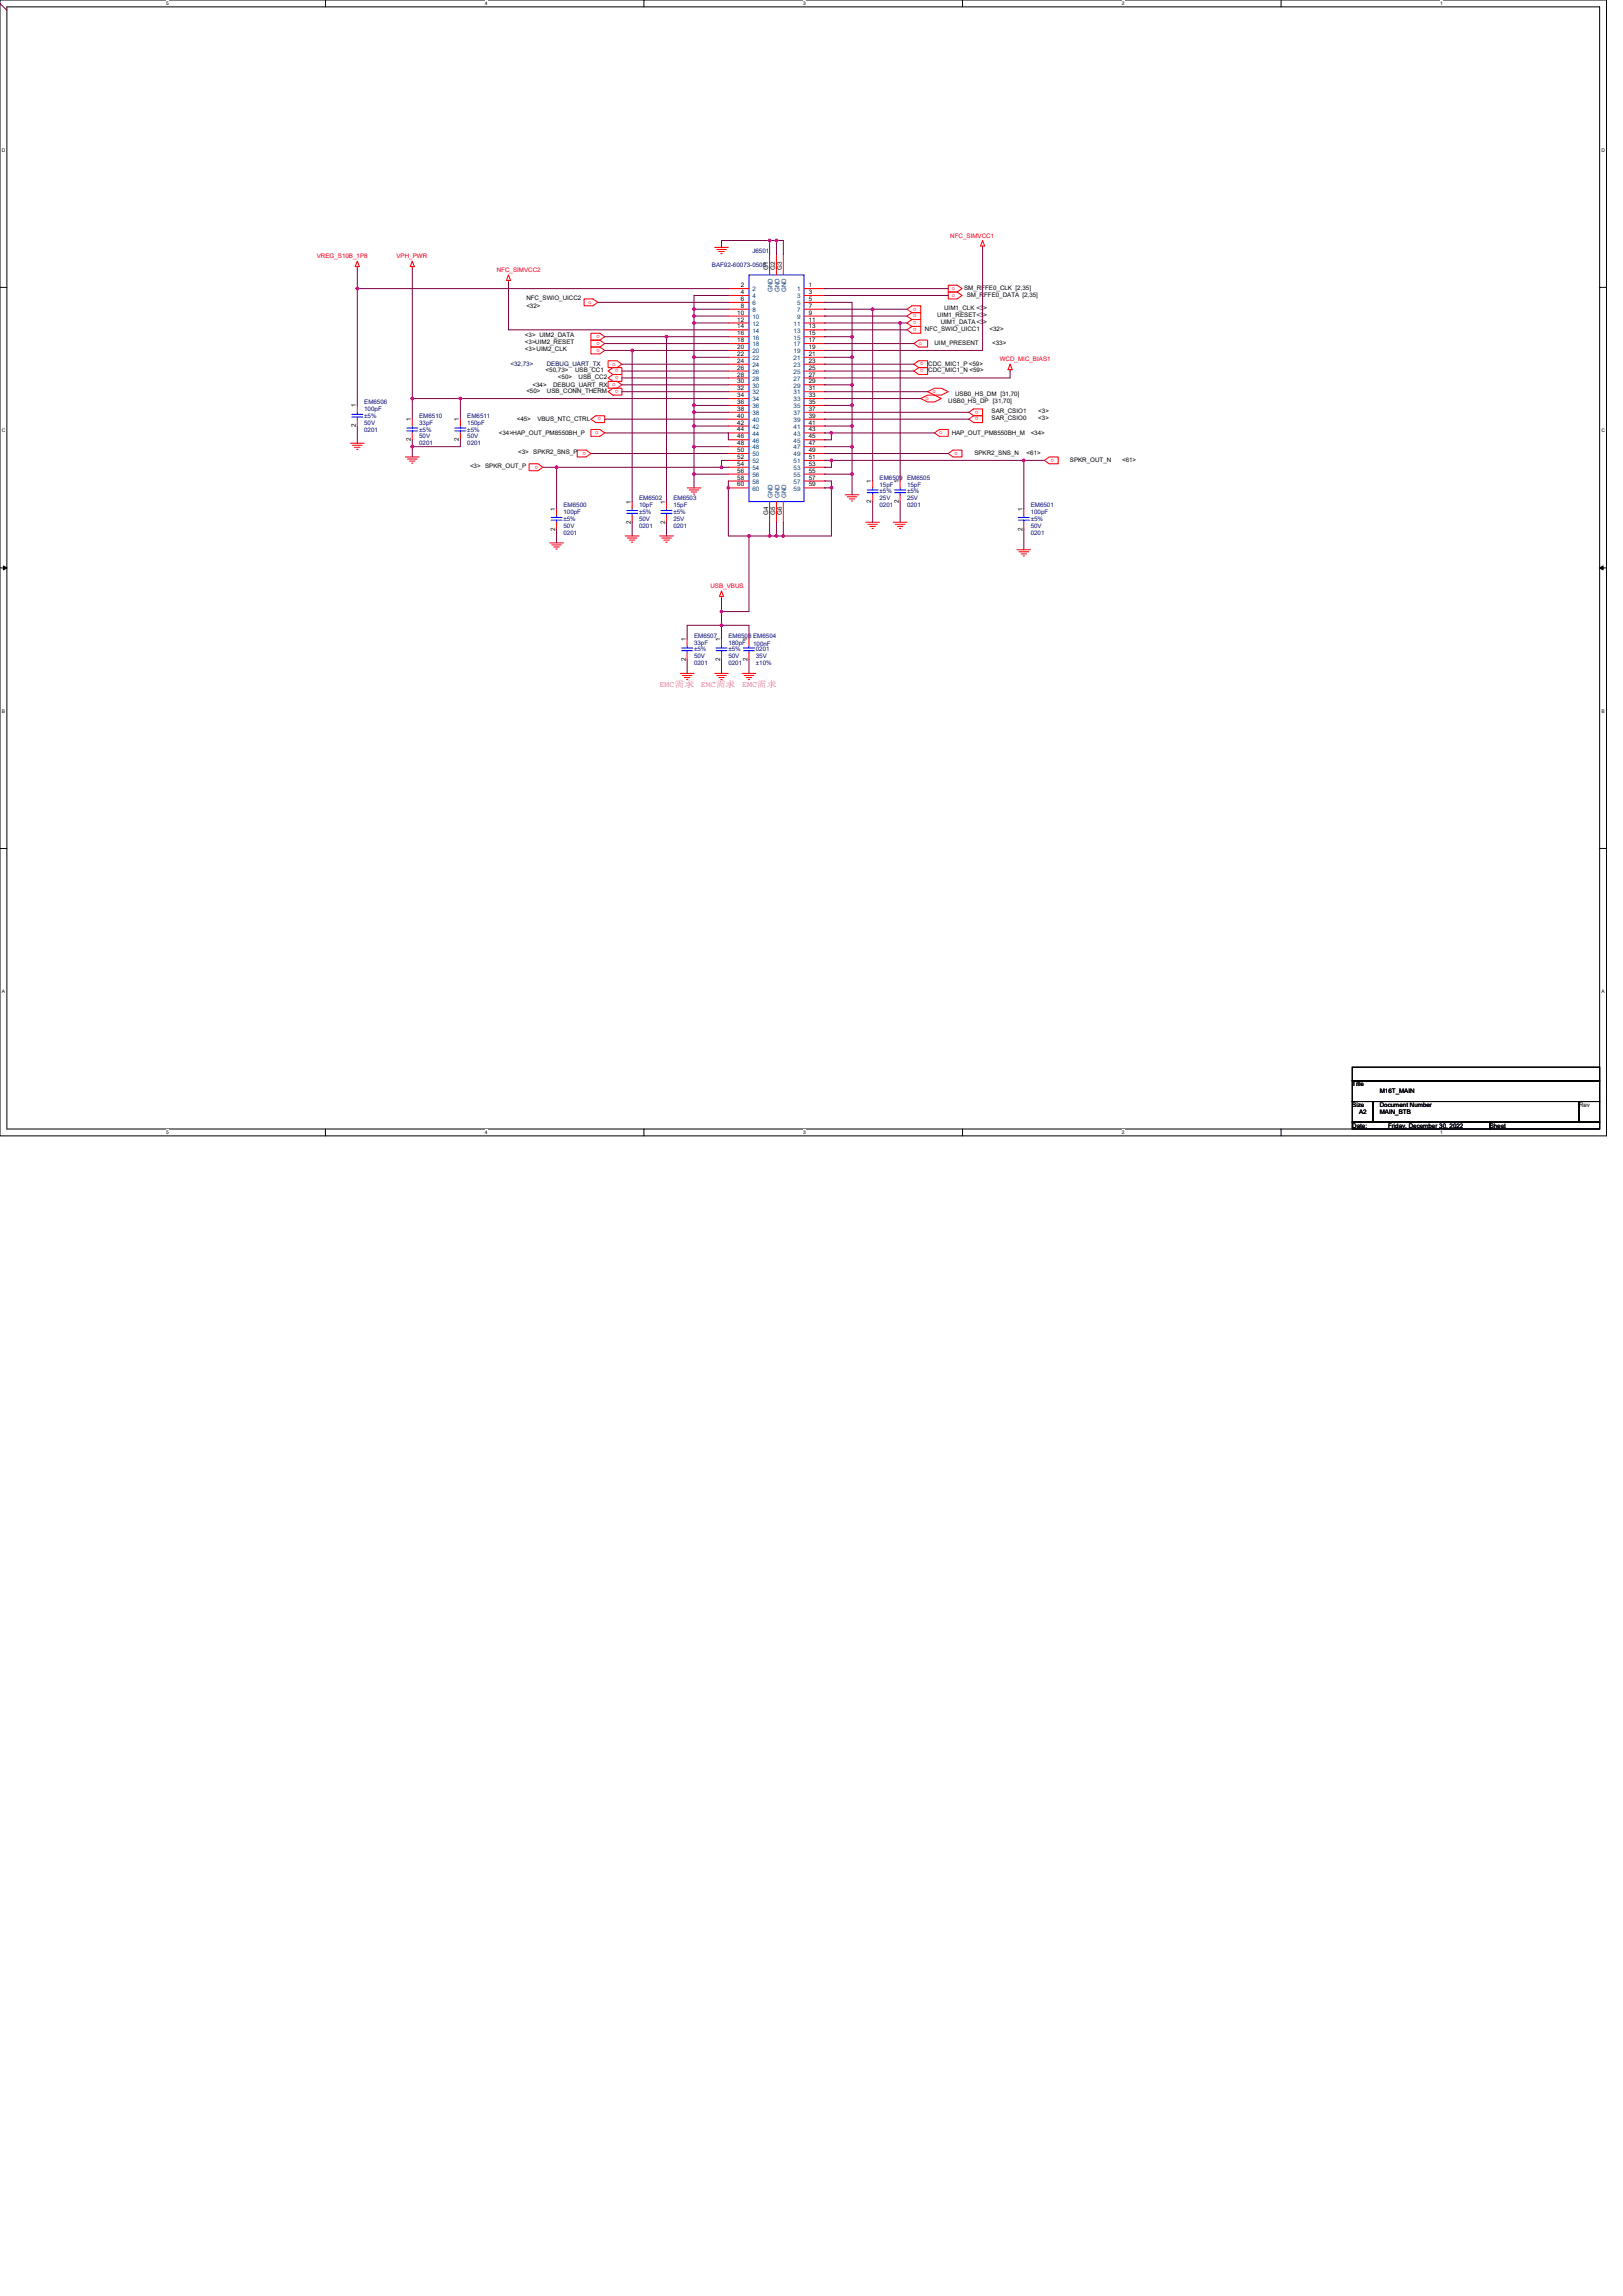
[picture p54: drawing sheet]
<svg xmlns="http://www.w3.org/2000/svg" width="210mm" height="297mm" viewBox="0 0 210 297" stroke-linecap="round" stroke-linejoin="round" font-family="sans-serif">
<defs><g id="words">
<g font-size="1.1" fill="#f0f">
<text x="85.3" y="88.9">EMC需求</text>
<text x="90.7" y="88.9">EMC需求</text>
<text x="96" y="88.9">EMC需求</text>
</g>
<g font-size=".8" fill="#f00">
<text x="41" y="33.4">VREG_S10B_1P8</text>
<text x="51.3" y="33.4">VPH_PWR</text>
<text x="64.3" y="35.2">NFC_SIMVCC2</text>
<text x="122.9" y="30.8">NFC_SIMVCC1</text>
<text x="76.1" y="39.3">o</text>
<text x="118.6" y="39.8" transform="rotate(-180 118.6 39.8)">o</text>
<text x="118.6" y="40.7" transform="rotate(-180 118.6 40.7)">o</text>
<text x="118.6" y="41.6" transform="rotate(-180 118.6 41.6)">o</text>
<text x="123.1" y="37.5">o</text>
<text x="123.1" y="38.4">o</text>
<text x="77.6" y="43.3" transform="rotate(-180 77.6 43.3)">o</text>
<text x="77.6" y="44.2" transform="rotate(-180 77.6 44.2)">o</text>
<text x="77.6" y="45.1" transform="rotate(-180 77.6 45.1)">o</text>
<text x="79.2" y="47.3">o</text>
<text x="80" y="47.8" transform="rotate(-180 80 47.8)">o</text>
<text x="118.6" y="42.4" transform="rotate(-180 118.6 42.4)">o</text>
<text x="118.9" y="44.6">o</text>
<text x="119.5" y="46.9" transform="rotate(-180 119.5 46.9)">o</text>
<text x="119.5" y="47.8" transform="rotate(-180 119.5 47.8)">o</text>
<text x="129.3" y="46.8">WCD_MIC_BIAS1</text>
<text x="79.2" y="50">o</text>
<text x="80" y="48.7" transform="rotate(-180 80 48.7)">o</text>
<text x="80" y="50.5" transform="rotate(-180 80 50.5)">o</text>
<text x="119.7" y="51.8">o</text>
<text x="120.6" y="50.9">o</text>
<text x="126.6" y="53.1" transform="rotate(-180 126.6 53.1)">o</text>
<text x="75.8" y="58.5" transform="rotate(-180 75.8 58.5)">o</text>
<text x="77" y="56.2">o</text>
<text x="77.8" y="54" transform="rotate(-180 77.8 54)">o</text>
<text x="121.5" y="56.2">o</text>
<text x="123.9" y="58.5" transform="rotate(-180 123.9 58.5)">o</text>
<text x="126.6" y="54" transform="rotate(-180 126.6 54)">o</text>
<text x="136.4" y="59.3" transform="rotate(-180 136.4 59.3)">o</text>
<text x="69.6" y="60.2" transform="rotate(-180 69.6 60.2)">o</text>
<text x="91.9" y="76.1">USB_VBUS</text>
</g>
<g font-size=".8" fill="#000080">
<text x="92.1" y="34.5">BAF92-60073-0508</text>
<text x="97.3" y="32.7">J6501</text>
<text x="47.1" y="52.3">EM6506</text>
<text x="47.1" y="53.2">100pF</text>
<text x="47.1" y="55.8">0201</text>
<text x="47.1" y="54.9">50V</text>
<text x="47.1" y="54.1">±5%</text>
<text x="54.2" y="54.1">EM6510</text>
<text x="54.2" y="54.9">33pF</text>
<text x="54.2" y="57.6">0201</text>
<text x="54.2" y="56.7">50V</text>
<text x="54.2" y="55.8">±5%</text>
<text x="60.5" y="54.1">EM6511</text>
<text x="60.5" y="54.9">150pF</text>
<text x="60.5" y="57.6">0201</text>
<text x="60.5" y="56.7">50V</text>
<text x="60.5" y="55.8">±5%</text>
<text x="72.9" y="65.6">EM6500</text>
<text x="82.7" y="64.7">EM6502</text>
<text x="82.7" y="65.6">10pF</text>
<text x="87.1" y="64.7">EM6503</text>
<text x="87.1" y="65.6">15pF</text>
<text x="113.8" y="62.1">EM6509 EM6505</text>
<text x="113.8" y="62.9">15pF</text>
<text x="113.8" y="65.6">0201</text>
<text x="113.8" y="64.7">25V</text>
<text x="113.8" y="63.8">±5%</text>
<text x="117.3" y="62.9">15pF</text>
<text x="117.3" y="65.6">0201</text>
<text x="117.3" y="64.7">25V</text>
<text x="117.3" y="63.8">±5%</text>
<text x="133.3" y="65.6">EM6501</text>
<text x="72.9" y="66.5">100pF</text>
<text x="72.9" y="69.2">0201</text>
<text x="72.9" y="68.3">50V</text>
<text x="72.9" y="67.4">±5%</text>
<text x="82.7" y="68.3">0201</text>
<text x="82.7" y="67.4">50V</text>
<text x="82.7" y="66.5">±5%</text>
<text x="87.1" y="68.3">0201</text>
<text x="87.1" y="67.4">25V</text>
<text x="87.1" y="66.5">±5%</text>
<text x="133.3" y="66.5">100pF</text>
<text x="133.3" y="69.2">0201</text>
<text x="133.3" y="68.3">50V</text>
<text x="133.3" y="67.4">±5%</text>
<text x="89.8" y="82.5">EM6507</text>
<text x="89.8" y="83.4">33pF</text>
<text x="94.2" y="82.5">EM6508 EM6504</text>
<text x="94.2" y="83.4">180pF</text>
<text x="97.4" y="83.6">100nF</text>
<text x="89.8" y="86.1">0201</text>
<text x="89.8" y="85.2">50V</text>
<text x="89.8" y="84.3">±5%</text>
<text x="94.2" y="86.1">0201</text>
<text x="94.2" y="85.2">50V</text>
<text x="94.2" y="84.3">±5%</text>
<text x="97.8" y="84.3">0201</text>
<text x="97.8" y="85.2">35V</text>
<text x="97.8" y="86.1">±10%</text>
</g>
<g font-size=".8">
<text x="99.4" y="34.9" transform="rotate(-90 99.4 34.9)">G1</text>
<text x="100.3" y="34.9" transform="rotate(-90 100.3 34.9)">G2</text>
<text x="101.2" y="34.9" transform="rotate(-90 101.2 34.9)">G3</text>
<text x="68.1" y="38.8">NFC_SWIO_UICC2</text>
<text x="68.1" y="39.8">&lt;32&gt;</text>
<text x="95.4" y="40.7">10</text>
<text x="95.4" y="41.6">12</text>
<text x="95.8" y="37.2">2</text>
<text x="95.8" y="38">4</text>
<text x="95.8" y="38.9">6</text>
<text x="95.8" y="39.8">8</text>
<text x="104.6" y="37.2">1</text>
<text x="104.6" y="38">3</text>
<text x="104.6" y="38.9">5</text>
<text x="104.6" y="39.8">7</text>
<text x="104.6" y="40.7">9</text>
<text x="104.6" y="41.6">11</text>
<text x="121.3" y="41">UIM1_RESET&lt;3&gt;</text>
<text x="121.7" y="41.9">UIM1_DATA&lt;3&gt;</text>
<text x="122.1" y="40.1">UIM1_CLK &lt;3&gt;</text>
<text x="124.7" y="37.5">SM_RFFE0_CLK [2,35]</text>
<text x="125.1" y="38.4">SM_RFFE0_DATA [2,35]</text>
<text x="67.9" y="43.7">&lt;3&gt; UIM2_DATA</text>
<text x="67.9" y="44.5">&lt;3&gt;UIM2_RESET</text>
<text x="67.9" y="45.4">&lt;3&gt;UIM2_CLK</text>
<text x="95.4" y="42.5">14</text>
<text x="95.4" y="43.4">16</text>
<text x="95.4" y="44.3">18</text>
<text x="95.4" y="45.2">20</text>
<text x="95.4" y="46">22</text>
<text x="95.4" y="46.9">24</text>
<text x="95.4" y="47.8">26</text>
<text x="104.6" y="42.5">13</text>
<text x="104.6" y="43.4">15</text>
<text x="104.6" y="44.3">17</text>
<text x="104.6" y="45.2">19</text>
<text x="104.6" y="46">21</text>
<text x="104.6" y="46.9">23</text>
<text x="104.6" y="47.8">25</text>
<text x="119.7" y="42.9">NFC_SWIO_UICC1</text>
<text x="120.1" y="47.3">CDC_MIC1_P &lt;59&gt;</text>
<text x="120.9" y="44.6">UIM_PRESENT</text>
<text x="128" y="42.9">&lt;32&gt;</text>
<text x="128.4" y="44.6">&lt;33&gt;</text>
<text x="46" y="52.7" transform="rotate(-90 46 52.7)">1</text>
<text x="68.1" y="50.9">&lt;50&gt;</text>
<text x="68.9" y="50.1">&lt;34&gt;</text>
<text x="70.6" y="48.2">&lt;50,73&gt;</text>
<text x="70.8" y="50.9">USB_CONN_THERM</text>
<text x="71.6" y="50.1">DEBUG_UART_RX</text>
<text x="72.2" y="49.1">&lt;50&gt;</text>
<text x="74.4" y="48.2">USB_CC1</text>
<text x="74.9" y="49.1">USB_CC2</text>
<text x="95.4" y="48.7">28</text>
<text x="95.4" y="49.6">30</text>
<text x="95.4" y="50.5">32</text>
<text x="95.4" y="51.4">34</text>
<text x="95.4" y="52.3">36</text>
<text x="95.4" y="53.2">38</text>
<text x="104.6" y="48.7">27</text>
<text x="104.6" y="49.6">29</text>
<text x="104.6" y="50.5">31</text>
<text x="104.6" y="51.4">33</text>
<text x="104.6" y="52.3">35</text>
<text x="104.6" y="53.2">37</text>
<text x="120.1" y="48.2">CDC_MIC1_N &lt;59&gt;</text>
<text x="122.7" y="52.1">USB0_HS_DP [31,70]</text>
<text x="123.6" y="51.2">USB0_HS_DM [31,70]</text>
<text x="128.3" y="53.4">SAR_CSIO1</text>
<text x="134.3" y="53.4">&lt;3&gt;</text>
<text x="46" y="55.3" transform="rotate(-90 46 55.3)">2</text>
<text x="53.2" y="57.1" transform="rotate(-90 53.2 57.1)">2</text>
<text x="53.2" y="54.5" transform="rotate(-90 53.2 54.5)">1</text>
<text x="59.4" y="57.1" transform="rotate(-90 59.4 57.1)">2</text>
<text x="59.4" y="54.5" transform="rotate(-90 59.4 54.5)">1</text>
<text x="64.5" y="56.3">&lt;34&gt;HAP_OUT_PM8550BH_P</text>
<text x="66.9" y="54.4">&lt;45&gt;</text>
<text x="67" y="58.8">&lt;3&gt;</text>
<text x="69" y="58.8">SPKR2_SNS_P</text>
<text x="69.5" y="54.4">VBUS_NTC_CTRL</text>
<text x="95.4" y="54">40</text>
<text x="95.4" y="54.9">42</text>
<text x="95.4" y="55.8">44</text>
<text x="95.4" y="56.7">46</text>
<text x="95.4" y="57.6">48</text>
<text x="95.4" y="58.5">50</text>
<text x="95.4" y="59.4">52</text>
<text x="104.6" y="54">39</text>
<text x="104.6" y="54.9">41</text>
<text x="104.6" y="55.8">43</text>
<text x="104.6" y="56.7">45</text>
<text x="104.6" y="57.6">47</text>
<text x="104.6" y="58.5">49</text>
<text x="104.6" y="59.4">51</text>
<text x="123.1" y="56.3">HAP_OUT_PM8550BH_M</text>
<text x="126.1" y="58.9">SPKR2_SNS_N</text>
<text x="128.3" y="54.3">SAR_CSIO0</text>
<text x="132.8" y="58.9">&lt;61&gt;</text>
<text x="133.3" y="56.3">&lt;34&gt;</text>
<text x="134.3" y="54.3">&lt;3&gt;</text>
<text x="138.4" y="59.7">SPKR_OUT_N</text>
<text x="145.2" y="59.7">&lt;61&gt;</text>
<text x="60.8" y="60.5">&lt;3&gt;</text>
<text x="62.8" y="60.5">SPKR_OUT_P</text>
<text x="81.6" y="65.2" transform="rotate(-90 81.6 65.2)">1</text>
<text x="86" y="65.2" transform="rotate(-90 86 65.2)">1</text>
<text x="95.4" y="60.3">54</text>
<text x="95.4" y="61.2">56</text>
<text x="95.4" y="62">58</text>
<text x="95.4" y="62.9">60</text>
<text x="104.6" y="60.3">53</text>
<text x="104.6" y="61.2">55</text>
<text x="104.6" y="62">57</text>
<text x="104.6" y="62.9">59</text>
<text x="112.7" y="65.1" transform="rotate(-90 112.7 65.1)">2</text>
<text x="112.7" y="62.5" transform="rotate(-90 112.7 62.5)">1</text>
<text x="116.3" y="65.1" transform="rotate(-90 116.3 65.1)">2</text>
<text x="116.3" y="62.5" transform="rotate(-90 116.3 62.5)">1</text>
<text x="71.8" y="68.6" transform="rotate(-90 71.8 68.6)">2</text>
<text x="71.8" y="66.1" transform="rotate(-90 71.8 66.1)">1</text>
<text x="81.6" y="67.7" transform="rotate(-90 81.6 67.7)">2</text>
<text x="86" y="67.7" transform="rotate(-90 86 67.7)">2</text>
<text x="99.4" y="66.6" transform="rotate(-90 99.4 66.6)">G4</text>
<text x="100.3" y="66.6" transform="rotate(-90 100.3 66.6)">G5</text>
<text x="101.2" y="66.6" transform="rotate(-90 101.2 66.6)">G6</text>
<text x="132.3" y="68.6" transform="rotate(-90 132.3 68.6)">2</text>
<text x="132.3" y="66.1" transform="rotate(-90 132.3 66.1)">1</text>
<text x="88.7" y="82.9" transform="rotate(-90 88.7 82.9)">1</text>
<text x="93.2" y="82.9" transform="rotate(-90 93.2 82.9)">1</text>
<text x="96.7" y="82.9" transform="rotate(-90 96.7 82.9)">1</text>
<text x="88.7" y="85.5" transform="rotate(-90 88.7 85.5)">2</text>
<text x="93.2" y="85.5" transform="rotate(-90 93.2 85.5)">2</text>
<text x="96.7" y="85.5" transform="rotate(-90 96.7 85.5)">2</text>
<text x="175" y="140.6">Title</text>
<text x="175" y="143.2">Size</text>
<text x="178.5" y="143.2">Document Number</text>
<text x="178.5" y="141.4">M16T_MAIN</text>
<text x="204.3" y="143.2">Rev</text>
<text x="175" y="145.9">Date:</text>
<text x="175.8" y="144.1">A2</text>
<text x="178.5" y="144.1">MAIN_BTB</text>
<text x="179.6" y="145.9">Friday, December 30, 2022</text>
<text x="192.7" y="145.9">Sheet</text>
</g>
<g font-size=".8" fill="#004080">
<text x="97.3" y="37.7">2</text>
<text x="97.3" y="38.6">4</text>
<text x="97.3" y="39.5">6</text>
<text x="97.3" y="40.4">8</text>
<text x="97.3" y="41.3">10</text>
<text x="99.9" y="37.8" transform="rotate(-90 99.9 37.8)">GND</text>
<text x="100.8" y="37.8" transform="rotate(-90 100.8 37.8)">GND</text>
<text x="101.7" y="37.8" transform="rotate(-90 101.7 37.8)">GND</text>
<text x="103.1" y="37.7">1</text>
<text x="103.1" y="38.6">3</text>
<text x="103.1" y="39.5">5</text>
<text x="103.1" y="40.4">7</text>
<text x="103.1" y="41.3">9</text>
<text x="97.3" y="42.1">12</text>
<text x="97.3" y="43">14</text>
<text x="97.3" y="43.9">16</text>
<text x="97.3" y="44.8">18</text>
<text x="97.3" y="45.7">20</text>
<text x="97.3" y="46.6">22</text>
<text x="97.3" y="47.5">24</text>
<text x="102.7" y="42.1">11</text>
<text x="102.7" y="43">13</text>
<text x="102.7" y="43.9">15</text>
<text x="102.7" y="44.8">17</text>
<text x="102.7" y="45.7">19</text>
<text x="102.7" y="46.6">21</text>
<text x="102.7" y="47.5">23</text>
<text x="97.3" y="48.4">26</text>
<text x="97.3" y="49.3">28</text>
<text x="97.3" y="50.1">30</text>
<text x="97.3" y="51">32</text>
<text x="97.3" y="51.9">34</text>
<text x="97.3" y="52.8">36</text>
<text x="97.3" y="53.7">38</text>
<text x="102.7" y="48.4">25</text>
<text x="102.7" y="49.3">27</text>
<text x="102.7" y="50.1">29</text>
<text x="102.7" y="51">31</text>
<text x="102.7" y="51.9">33</text>
<text x="102.7" y="52.8">35</text>
<text x="102.7" y="53.7">37</text>
<text x="97.3" y="54.6">40</text>
<text x="97.3" y="55.5">42</text>
<text x="97.3" y="56.4">44</text>
<text x="97.3" y="57.3">46</text>
<text x="97.3" y="58.1">48</text>
<text x="97.3" y="59">50</text>
<text x="97.3" y="59.9">52</text>
<text x="102.7" y="54.6">39</text>
<text x="102.7" y="55.5">41</text>
<text x="102.7" y="56.4">43</text>
<text x="102.7" y="57.3">45</text>
<text x="102.7" y="58.1">47</text>
<text x="102.7" y="59">49</text>
<text x="102.7" y="59.9">51</text>
<text x="97.3" y="60.8">54</text>
<text x="97.3" y="61.7">56</text>
<text x="97.3" y="62.6">58</text>
<text x="97.3" y="63.5">60</text>
<text x="99.9" y="64.5" transform="rotate(-90 99.9 64.5)">GND</text>
<text x="100.8" y="64.5" transform="rotate(-90 100.8 64.5)">GND</text>
<text x="101.7" y="64.5" transform="rotate(-90 101.7 64.5)">GND</text>
<text x="102.7" y="60.8">53</text>
<text x="102.7" y="61.7">55</text>
<text x="102.7" y="62.6">57</text>
<text x="102.7" y="63.5">59</text>
</g>
<g font-size=".8" fill="#000040">
<text x="66.1" y="47.3">&lt;32,73&gt;</text>
<text x="70.7" y="47.3">DEBUG_UART_TX</text>
</g>
<g font-size=".6">
<text x="21.5" y=".7">5</text>
<text x="62.7" y=".7">4</text>
<text x="103.9" y=".7">3</text>
<text x="145.1" y=".7">2</text>
<text x="186.3" y=".7">1</text>
<text x=".2" y="19.6">D</text>
<text x="207.2" y="19.6">D</text>
<text x=".2" y="55.9">C</text>
<text x="207.2" y="55.9">C</text>
<text x=".2" y="92.2">B</text>
<text x="207.2" y="92.2">B</text>
<text x=".2" y="128.5">A</text>
<text x="207.2" y="128.5">A</text>
<text x="21.5" y="146.7">5</text>
<text x="62.7" y="146.7">4</text>
<text x="103.9" y="146.7">3</text>
<text x="145.1" y="146.7">2</text>
<text x="186.3" y="146.7">1</text>
</g>
</g></defs>
<path d="M0 0h207.8v147h-207.8zM.9 .9h206.1v145.2h-206.1z" fill="none" stroke="#000" stroke-width=".13"/>
<g fill="#fff">
<path d="M21.5 .1h.4v.7h-.4z"/>
<path d="M21.5 146.2h.4v.7h-.4z"/>
</g>
<path d="M42.1 0v.9M42.1 146.1v.9" fill="none" stroke="#000" stroke-width=".13"/>
<g fill="#fff">
<path d="M62.7 .1h.4v.7h-.4z"/>
<path d="M62.7 146.2h.4v.7h-.4z"/>
</g>
<path d="M83.3 0v.9M83.3 146.1v.9" fill="none" stroke="#000" stroke-width=".13"/>
<g fill="#fff">
<path d="M103.9 .1h.4v.7h-.4z"/>
<path d="M103.9 146.2h.4v.7h-.4z"/>
</g>
<path d="M124.5 0v.9M124.5 146.1v.9" fill="none" stroke="#000" stroke-width=".13"/>
<g fill="#fff">
<path d="M145.1 .1h.4v.7h-.4z"/>
<path d="M145.1 146.2h.4v.7h-.4z"/>
</g>
<path d="M165.7 0v.9M165.7 146.1v.9" fill="none" stroke="#000" stroke-width=".13"/>
<g fill="#fff">
<path d="M186.3 .1h.4v.7h-.4z"/>
<path d="M186.3 146.2h.4v.7h-.4z"/>
<path d="M.2 19h.5v.7h-.5z"/>
<path d="M207.2 19h.4v.7h-.4z"/>
<path d="M.2 55.3h.5v.7h-.5z"/>
<path d="M207.2 55.3h.4v.7h-.4z"/>
</g>
<path d="M0 37.2h.9M207 37.2h.8" fill="none" stroke="#000" stroke-width=".13"/>
<g fill="#fff">
<path d="M.2 91.6h.4v.7h-.4z"/>
<path d="M207.2 91.6h.4v.7h-.4z"/>
</g>
<path d="M0 73.5h.9M207 73.5h.8" fill="none" stroke="#000" stroke-width=".13"/>
<path d="M.4 73.2l.5 .3-.5 .2zM207 73.5l.4-.3v.5z" fill="#000" stroke="#000" stroke-width=".13"/>
<g fill="#fff">
<path d="M.2 127.9h.4v.7h-.4z"/>
<path d="M207.2 127.9h.4v.7h-.4z"/>
</g>
<path d="M0 109.8h.9M207 109.8h.8M175 138.1h32v1.7h-32zM175 139.8h32v2.7h-32zM175 142.5h2.6v2.7h-2.6zM175 145.2h17.7v.9h-17.7zM177.6 142.5h26.7v2.7h-26.7zM192.7 145.2h14.3v.9h-14.3zM204.3 142.5h2.7v2.7h-2.7z" fill="none" stroke="#000" stroke-width=".13"/>
<g fill="none" stroke="#f00" stroke-width=".13">
<path d="M46.2 34.5v.2M46.2 33.8l.3 .7h-.5zM53.3 34.5v.2M53.3 33.8l.3 .7h-.5zM65.8 35.6l.3 .7h-.6zM65.8 36.3v.1M75.6 38.7h1.1l.6 .4-.6 .5h-1.1zM92.5 32h1.7M92.7 32.3h1.3M93 32.5h.7M93.3 32.8h.1M94.2 37.3h2.7"/>
<path d="M94.2 38.2h2.7M94.2 39.1h2.7M99.6 32.9v2.7M100.5 32.9v2.7M101.3 32.9v2.7M104 37.3h2.7M104 38.2h2.7M104 39.1h2.7M106.7 37.3h.1M106.7 38.2h.1M106.7 39.1h.1M122.7 36.9h1.1l.7 .4-.7 .5h-1.1z"/>
<path d="M122.7 37.8h1.1l.7 .4-.7 .5h-1.1zM127.1 31.8v.2M127.1 31.1l.3 .7h-.5zM45.3 57.3h1.8M45.6 57.6h1.3M45.9 57.9h.7M46.1 58.1h.2M46.2 52.5v.8M46.2 54.2v.9M52.5 59.1h1.7M52.7 59.4h1.3M53 59.7h.7"/>
<path d="M53.3 59.9h.1M53.3 54.2v.9M53.3 56v.9M59.6 54.2v.9M59.6 56v.9M74.7 58.2h1.1l.7 .5-.7 .4h-1.1zM76.5 54.2l.6-.4h1.1v.9h-1.1zM76.5 43.1h1.1l.6 .5-.6 .4h-1.1zM76.5 44.9h1.1l.6 .4-.6 .5h-1.1zM76.5 55.6h1.1l.6 .4-.6 .5h-1.1zM77.6 44l.6 .4-.6 .5M77.6 44h-1.1v.9h1.1"/>
<path d="M78.7 48l.6-.4h1.2v.9h-1.2zM78.7 48.9l.6-.4h1.2v.8h-1.2zM78.7 50.7l.6-.5h1.2v.9h-1.2zM78.7 46.7h1.1l.7 .4-.7 .5h-1.1zM78.7 49.3h1.1l.7 .5-.7 .4h-1.1zM94.2 40h2.7M94.2 40.9h2.7M94.2 41.8h2.7M94.2 42.7h2.7M94.2 43.6h2.7M94.2 44.4h2.7M94.2 45.3h2.7"/>
<path d="M94.2 46.2h2.7M94.2 47.1h2.7M94.2 48h2.7M94.2 48.9h2.7M94.2 49.8h2.7M94.2 50.7h2.7M94.2 51.6h2.7M94.2 52.5h2.7M94.2 53.3h2.7M94.2 54.2h2.7M94.2 55.1h2.7M94.2 56h2.7"/>
<path d="M94.2 56.9h2.7M94.2 57.8h2.7M94.2 58.7h2.7M94.2 59.6h2.7M104 40h2.7M104 40.9h2.7M104 41.8h2.7M104 42.7h2.7M104 43.6h2.7M104 44.4h2.7M104 45.3h2.7M104 46.2h2.7"/>
<path d="M104 47.1h2.7M104 48h2.7M104 48.9h2.7M104 49.8h2.7M104 50.7h2.7M104 51.6h2.7M104 52.5h2.7M104 53.3h2.7M104 54.2h2.7M104 55.1h2.7M104 56h2.7M104 56.9h2.7"/>
<path d="M104 57.8h2.7M104 58.7h2.7M104 59.6h2.7M106.7 40h.1M106.7 40.9h.1M106.7 41.8h.1M106.7 42.7h.1M106.7 43.6h.1M106.7 44.4h.1M106.7 45.3h.1M106.7 46.2h.1M106.7 47.1h.1"/>
<path d="M106.7 48h.1M106.7 48.9h.1M106.7 49.8h.1M106.7 50.7h.1M106.7 51.6h.1M106.7 52.5h.1M106.7 53.3h.1M106.7 54.2h.1M106.7 55.1h.1M106.7 56h.1M106.7 56.9h.1M106.7 57.8h.1"/>
<path d="M106.7 58.7h.1M106.7 59.6h.1M117.3 40l.7-.4h1.1v.8h-1.1zM117.3 42.7l.7-.5h1.1v.9h-1.1zM118 40.4h1.1v.9h-1.1M118 41.3h1.1v.9h-1.1M118 40.4l-.7 .5 .7 .4M118 41.3l-.7 .5 .7 .4M118.2 44.4l.7-.4h1.1v.9h-1.1zM118.2 47.1l.7-.4h1.1v.9h-1.1zM118.2 48l.7-.4h1.1v.9h-1.1zM119.1 51.6l.9-.5h.9l.9 .5-.9 .4h-.9z"/>
<path d="M120 50.7l.9-.5h.9l.9 .5-.9 .4h-.9zM120.9 56l.6-.4h1.2v.9h-1.2zM122.7 58.7l.6-.5h1.2v.9h-1.2zM125.3 53.3l.7-.4h1.1v.9h-1.1zM125.3 54.2l.7-.4h1.1v.9h-1.1zM130.7 47.8v.2M130.7 47.1l.2 .7h-.5zM135.1 59.6l.7-.5h1.1v.9h-1.1zM68.5 60h1.1l.6 .5-.6 .4h-1.1zM71.1 70.2h1.8M71.4 70.5h1.2M71.7 70.8h.7"/>
<path d="M71.9 71h.2M72 65.8v.9M72 67.6v.9M80.9 69.3h1.8M81.2 69.6h1.2M81.4 69.9h.7M81.7 70.1h.2M81.8 64.9v.9M81.8 66.7v.9M85.3 69.3h1.8M85.6 69.6h1.3M85.9 69.9h.7"/>
<path d="M86.1 70.1h.2M86.2 64.9v.9M86.2 66.7v.9M88.9 63.1h1.8M89.2 63.4h1.2M89.4 63.7h.7M89.7 63.9h.2M93.3 76.5l.3 .7h-.5zM93.3 77.2v.1M94.2 60.5h2.7M94.2 61.3h2.7M94.2 62.2h2.7"/>
<path d="M94.2 63.1h2.7M99.6 64.9v2.7M100.5 64.9v2.7M101.3 64.9v2.7M104 60.5h2.7M104 61.3h2.7M104 62.2h2.7M104 63.1h2.7M106.7 60.5h.1M106.7 61.3h.1M106.7 62.2h.1M106.7 63.1h.1"/>
<path d="M109.3 64h1.8M109.6 64.3h1.3M109.9 64.5h.7M110.1 64.8h.2M112 67.6h1.8M112.3 67.8h1.2M112.5 68.1h.8M112.8 68.4h.2M112.9 62.2v.9M112.9 64v.9M115.6 67.6h1.7M115.8 67.8h1.3"/>
<path d="M116.1 68.1h.7M116.4 68.4h.1M116.5 62.2v.9M116.5 64v.9M131.6 71.1h1.7M131.8 71.4h1.3M132.1 71.7h.7M132.4 71.9h.1M132.5 65.8v.9M132.5 67.6v.9M88 87.1h1.8M88.3 87.4h1.2"/>
<path d="M88.5 87.7h.8M88.8 87.9h.2M88.9 82.7v.9M88.9 84.5v.8M92.5 87.1h1.7M92.7 87.4h1.3M93 87.7h.7M93.3 87.9h.1M93.3 82.7v.9M93.3 84.5v.8M96 87.1h1.8M96.3 87.4h1.2"/>
<path d="M96.5 87.7h.8M96.8 87.9h.2M96.9 82.7v.9M96.9 84.5v.8"/>
</g>
<g fill="none" stroke="#800040" stroke-width=".13">
<path d="M0 .4h.1M0 .4l.9 .9M46.2 37.3h48M46.2 37.3v15.2M46.2 34.7v2.6M53.3 34.7v16.9M65.8 36.4v6.3h28.4M77.3 39.1h16.9M94.2 38.2h-4.4v1.8M99.6 31.1h-6.3v.9M99.6 31.1v1.8M99.6 31.1h.9v1.8"/>
<path d="M100.5 31.1h.8v1.8M106.7 37.3h16M106.7 38.2h16M106.7 39.1h3.5v4.5M127.1 32v13.3h-20.4M46.2 55.1v2.2M53.3 56.9v.9M59.6 51.6h-6.3v2.6M59.6 56.9v.9h-6.3v1.3M76.5 58.7h17.7M78.2 44.4h16M78.2 54.2h16"/>
<path d="M78.2 56h16v.9M78.2 45.3h3.6M78.2 43.6h8M80.5 47.1h13.7M80.5 48h13.7M80.5 48.9h13.7M80.5 49.8h13.7M80.5 50.7h13.7M81.8 45.3h12.4M81.8 45.3v19.6M86.2 43.6h8M86.2 43.6v21.3"/>
<path d="M89.8 40h4.4M89.8 41.8h4.4M89.8 52.5h4.4M89.8 46.2h4.4M89.8 40.9h4.4M89.8 53.3h4.4M89.8 53.3v1.8h4.4M89.8 57.8h4.4M89.8 41.8v4.4M89.8 46.2v6.3M89.8 40v.9M89.8 40.9v.9"/>
<path d="M89.8 52.5v.8M89.8 55.1v2.7M89.8 57.8v3.5M94.2 59.6h-.9v.9M94.2 51.6h-34.6v2.6M106.7 51.6h12.4M106.7 41.8h9.8M106.7 44.4h11.5M106.7 47.1h11.5M106.7 48h11.5M106.7 40h6.2M106.7 53.3h18.6"/>
<path d="M106.7 54.2h18.6M106.7 58.7h16M106.7 43.6h3.5M106.7 46.2h3.5M106.7 49.8h3.5M106.7 52.5h3.5M106.7 55.1h3.5M106.7 57.8h3.5M106.7 50.7h13.3M106.7 56h.9M106.7 59.6h.9M106.7 40.9h10.6"/>
<path d="M106.7 42.7h10.6M107.6 56h13.3M107.6 56v.9h-.9M107.6 59.6h24.9M107.6 59.6v.9h-.9M110.2 43.6v2.6M110.2 46.2v3.6M110.2 49.8v2.7M110.2 52.5v2.6M110.2 55.1v2.7M110.2 57.8v3.5M112.9 40v22.2"/>
<path d="M112.9 40h4.4M116.5 41.8v20.4M116.5 41.8h.8M130.7 48v.9h-24M132.5 59.6h2.6M132.5 59.6v6.2M70.2 60.5h1.8M72 60.5v5.3M72 68.5v1.7M72 60.5h21.3M81.8 67.6v1.7M86.2 67.6v1.7"/>
<path d="M89.8 61.3h4.4M89.8 61.3v1.8M93.3 60.5h.9M93.3 77.3v1.8M93.3 79.1v1.8M94.2 62.2v7.1h2.7M96.9 69.3h2.7M96.9 69.3v9.8h-3.6M99.6 67.6v1.7M99.6 69.3h.9M100.5 69.3h.8M100.5 67.6v1.7"/>
<path d="M101.3 67.6v1.7M101.3 69.3h.1M106.7 61.3h3.5M106.7 62.2h.9v.9M106.7 63.1h.9M107.6 63.1v6.2h-6.3M110.2 61.3v2.7M112.9 64.9v2.7M116.5 64.9v2.7M132.5 68.5v2.6M88.9 85.3v1.8M93.3 80.9h3.6v1.8"/>
<path d="M93.3 80.9h-4.4v1.8M93.3 80.9v1.8M93.3 85.3v1.8M96.9 85.3v1.8"/>
</g>
<g fill="none" stroke="#00f" stroke-width=".13">
<path d="M96.9 35.6h7.1v29.3h-7.1zM45.5 53.6h1.4M45.5 54h1.4M46.2 53.3v.3M46.2 54v.2M52.6 55.4h1.5M52.6 55.7h1.5M53.3 55.1v.3M53.3 55.7v.3M58.9 55.4h1.4M58.9 55.7h1.4M59.6 55.1v.3"/>
<path d="M59.6 55.7v.3M71.3 66.9h1.4M71.3 67.3h1.4M72 66.7v.2M72 67.3v.3M81.1 66.1h1.4M81.1 66.4h1.4M81.8 65.8v.3M81.8 66.4v.3M85.5 66.1h1.4M85.5 66.4h1.4M86.2 65.8v.3"/>
<path d="M86.2 66.4v.3M112.2 63.4h1.4M112.2 63.7h1.4M112.9 63.1v.3M112.9 63.7v.3M115.7 63.4h1.5M115.7 63.7h1.5M116.5 63.1v.3M116.5 63.7v.3M131.7 66.9h1.5M131.7 67.3h1.5M132.5 66.7v.2"/>
<path d="M132.5 67.3v.3M88.2 83.8h1.4M88.2 84.2h1.4M88.9 83.6v.2M88.9 84.2v.3M92.6 83.8h1.5M92.6 84.2h1.5M93.3 83.6v.2M93.3 84.2v.3M96.2 83.8h1.4M96.2 84.2h1.4M96.9 83.6v.2"/>
<path d="M96.9 84.2v.3"/>
</g>
<g fill="#f0f" stroke="#f0f" stroke-width=".13">
<circle cx="99.6" cy="31.1" r=".17"/>
<circle cx="53.3" cy="51.6" r=".17"/>
<circle cx="89.8" cy="40" r=".17"/>
<circle cx="89.8" cy="41.8" r=".17"/>
<circle cx="110.2" cy="43.6" r=".17"/>
<circle cx="89.8" cy="52.4" r=".17"/>
<circle cx="89.8" cy="46.2" r=".17"/>
<circle cx="110.2" cy="49.8" r=".17"/>
<circle cx="110.2" cy="46.2" r=".17"/>
<circle cx="110.2" cy="52.4" r=".17"/>
<circle cx="110.2" cy="57.8" r=".17"/>
<circle cx="110.2" cy="55.1" r=".17"/>
<circle cx="107.6" cy="56" r=".17"/>
<circle cx="132.5" cy="59.6" r=".17"/>
<circle cx="107.6" cy="59.6" r=".17"/>
<circle cx="110.2" cy="61.3" r=".17"/>
<circle cx="94.2" cy="63.1" r=".17"/>
<circle cx="107.6" cy="63.1" r=".17"/>
<circle cx="99.6" cy="69.3" r=".17"/>
<circle cx="96.9" cy="69.3" r=".17"/>
<circle cx="100.5" cy="69.3" r=".17"/>
<circle cx="101.3" cy="69.3" r=".17"/>
<circle cx="100.5" cy="31.1" r=".17"/>
<circle cx="93.3" cy="60.4" r=".17"/>
<circle cx="72" cy="60.4" r=".17"/>
<circle cx="89.8" cy="61.3" r=".17"/>
<circle cx="89.8" cy="40.9" r=".17"/>
<circle cx="89.8" cy="53.3" r=".17"/>
<circle cx="89.8" cy="57.8" r=".17"/>
<circle cx="89.8" cy="55.1" r=".17"/>
<circle cx="93.3" cy="79.1" r=".17"/>
<circle cx="93.3" cy="80.9" r=".17"/>
<circle cx="46.2" cy="37.3" r=".17"/>
<circle cx="81.8" cy="45.3" r=".17"/>
<circle cx="86.2" cy="43.6" r=".17"/>
<circle cx="112.9" cy="40" r=".17"/>
<circle cx="116.5" cy="41.8" r=".17"/>
<circle cx="59.6" cy="51.6" r=".17"/>
<circle cx="53.3" cy="57.8" r=".17"/>
</g>
<use href="#words"/>
</svg>
